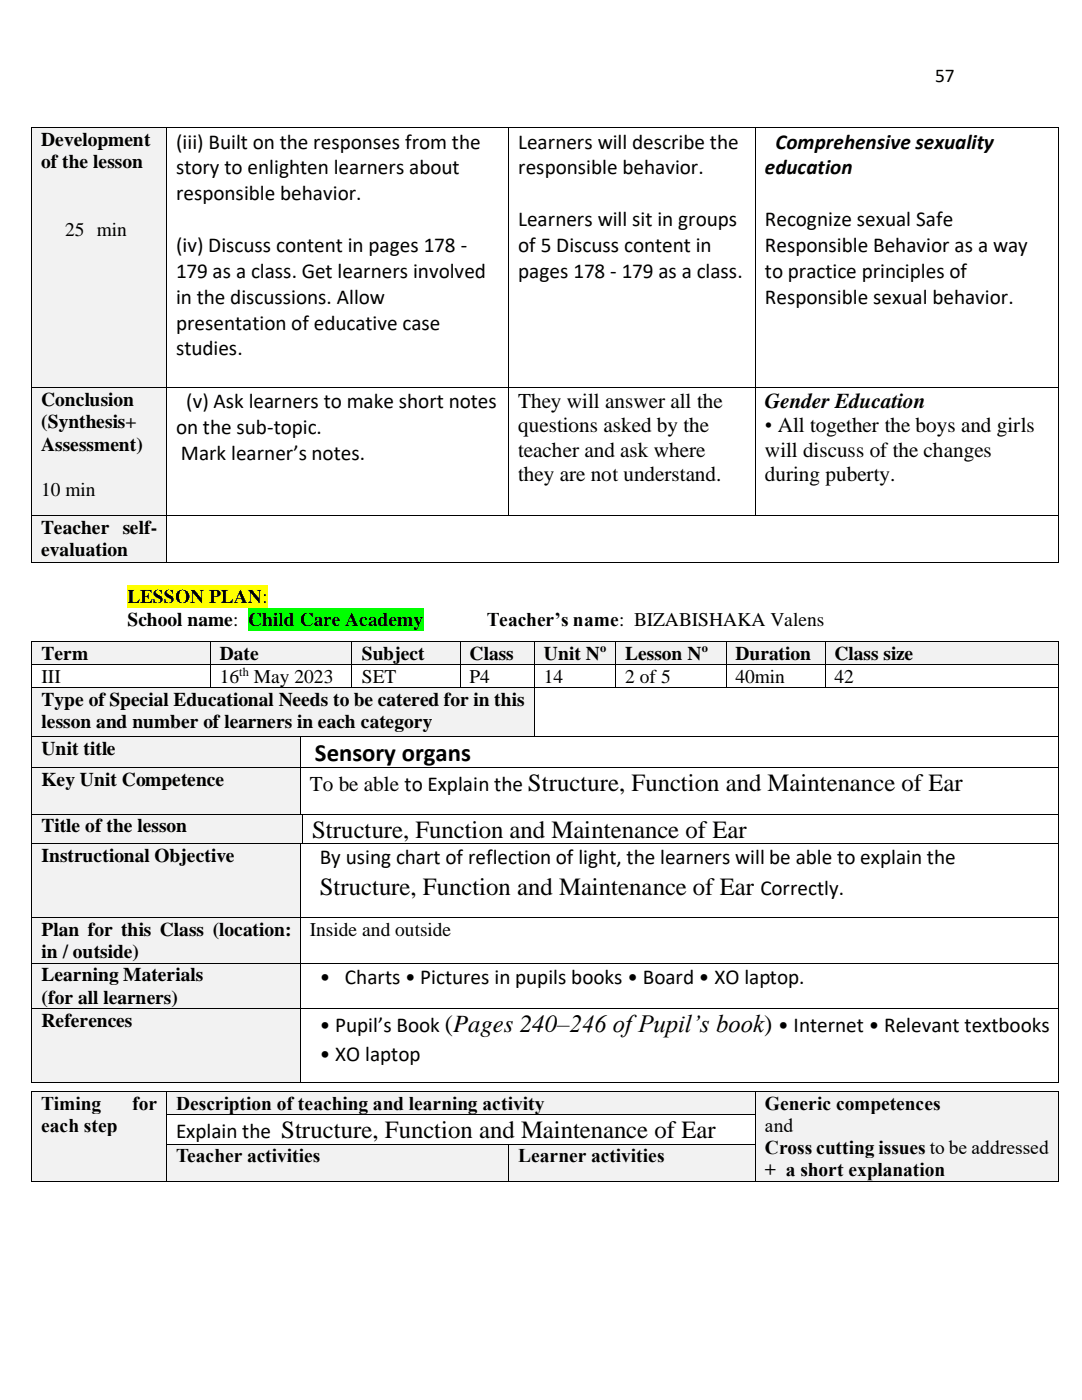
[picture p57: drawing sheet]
<svg xmlns="http://www.w3.org/2000/svg" width="216mm" height="279mm" viewBox="0 0 216 279" stroke-linecap="round" stroke-linejoin="round" font-family="sans-serif">
<defs><g id="words">
<g font-size="4.9">
<text x="62.8" y="151.8">Sensory organs</text>
<text x="105.4" y="157.9">Structure, Function and Maintenance of Ear</text>
<text x="62.3" y="167.2">Structure, Function and Maintenance of Ear</text>
<text x="63.8" y="178.6">Structure, Function and Maintenance of Ear</text>
<text x="88.8" y="206">(Pages 240–246 of Pupil’s book)</text>
<text x="56.1" y="227.1">Structure, Function and Maintenance of Ear</text>
</g>
<g font-size="4.2">
<text x="35.1" y="29.6">(iii) Built on the responses from the</text>
<text x="103.4" y="29.6">Learners will describe the</text>
<text x="154.8" y="29.6">Comprehensive sexuality</text>
<text x="35.1" y="34.8">story to enlighten learners about</text>
<text x="103.4" y="34.8">responsible behavior.</text>
<text x="152.6" y="34.8">education</text>
<text x="35.1" y="40">responsible behavior.</text>
<text x="103.4" y="45.1">Learners will sit in groups</text>
<text x="152.6" y="45.1">Recognize sexual Safe</text>
<text x="35.1" y="50.3">(iv) Discuss content in pages 178 -</text>
<text x="103.4" y="50.3">of 5 Discuss content in</text>
<text x="152.6" y="50.3">Responsible Behavior as a way</text>
<text x="35.1" y="55.5">179 as a class. Get learners involved</text>
<text x="103.4" y="55.5">pages 178 - 179 as a class.</text>
<text x="152.6" y="55.5">to practice principles of</text>
<text x="35.1" y="60.6">in the discussions. Allow</text>
<text x="35.1" y="65.8">presentation of educative case</text>
<text x="152.6" y="60.6">Responsible sexual behavior.</text>
<text x="35.1" y="70.9">studies.</text>
<text x="37.1" y="81.5">(v) Ask learners to make short notes</text>
<text x="103.4" y="81.4">They will answer all the</text>
<text x="152.6" y="81.4">Gender Education</text>
<text x="35.1" y="86.6">on the sub-topic.</text>
<text x="103.4" y="86.3">questions asked by the</text>
<text x="152.6" y="86.3">• All together the boys and girls</text>
<text x="36.1" y="91.8">Mark learner’s notes.</text>
<text x="103.4" y="91.1">teacher and ask where</text>
<text x="152.6" y="91.1">will discuss of the changes</text>
<text x="103.4" y="96.1">they are not understand.</text>
<text x="152.6" y="96.1">during puberty.</text>
<text x="61.9" y="157.9">To be able to Explain the</text>
<text x="63.8" y="172.5">By using chart of reflection of light, the learners will be able to explain the</text>
<text x="151.8" y="178.6">Correctly.</text>
<text x="63.8" y="196.3">• Charts • Pictures in pupils books • Board • XO laptop.</text>
<text x="63.8" y="206">• Pupil’s Book</text>
<text x="155.3" y="206">• Internet • Relevant textbooks</text>
<text x="63.8" y="211.6">• XO laptop</text>
<text x="35.1" y="227.1">Explain the</text>
</g>
<g font-size="3.9">
<text x="186.6" y="16.4">57</text>
<text x="8.2" y="29.2">Development</text>
<text x="8.2" y="33.6">of the lesson</text>
<text x="13" y="47">25 min</text>
<text x="8.2" y="81.1">Conclusion</text>
<text x="8.2" y="85.5">(Synthesis+</text>
<text x="8.2" y="90">Assessment)</text>
<text x="8.2" y="98.9">10 min</text>
<text x="8.2" y="106.5">Teacher self-</text>
<text x="8.2" y="110.9">evaluation</text>
<text x="25.4" y="120.4">LESSON PLAN:</text>
<text x="25.4" y="124.9">School name:</text>
<text x="49.5" y="124.9">Child Care Academy</text>
<text x="97.1" y="124.9">Teacher’s name: BIZABISHAKA Valens</text>
<text x="8.3" y="131.6">Term</text>
<text x="43.9" y="131.6">Date</text>
<text x="72.2" y="131.6">Subject</text>
<text x="93.7" y="131.6">Class</text>
<text x="108.5" y="131.6">Unit N</text>
<text x="124.8" y="131.6">Lesson N</text>
<text x="146.7" y="131.6">Duration</text>
<text x="166.5" y="131.6">Class size</text>
<text x="8.3" y="136.3">III</text>
<text x="43.9" y="136.3">16</text>
<text x="50.6" y="136.3">May 2023</text>
<text x="72.2" y="136.3">SET</text>
<text x="93.7" y="136.3">P4</text>
<text x="108.5" y="136.3">14</text>
<text x="124.8" y="136.3">2 of 5</text>
<text x="146.7" y="136.3">40min</text>
<text x="166.5" y="136.3">42</text>
<text x="8.3" y="140.9">Type of Special Educational Needs to be catered for in this</text>
<text x="8.3" y="145.4">lesson and number of learners in each category</text>
<text x="8.3" y="150.7">Unit title</text>
<text x="8.3" y="157">Key Unit Competence</text>
<text x="8.3" y="166.1">Title of the lesson</text>
<text x="8.3" y="172">Instructional Objective</text>
<text x="8.3" y="186.8">Plan for this Class (location:</text>
<text x="8.3" y="191.3">in / outside)</text>
<text x="61.9" y="186.8">Inside and outside</text>
<text x="8.3" y="195.9">Learning Materials</text>
<text x="8.3" y="200.3">(for all learners)</text>
<text x="8.3" y="204.9">References</text>
<text x="8.2" y="221.4">Timing</text>
<text x="26.4" y="221.4">for</text>
<text x="35.1" y="221.4">Description of teaching and learning activity</text>
<text x="152.6" y="221.4">Generic competences</text>
<text x="8.2" y="225.8">each step</text>
<text x="152.6" y="225.8">and</text>
<text x="35.1" y="231.9">Teacher activities</text>
<text x="103.4" y="231.9">Learner activities</text>
<text x="152.6" y="230.3">Cross cutting issues to be addressed</text>
<text x="152.6" y="234.8">+ a short explanation</text>
</g>
<g font-size="2.5">
<text x="119.7" y="130">o</text>
<text x="140" y="130">o</text>
<text x="47.7" y="134.9">th</text>
</g>
</g></defs>
<path d="M25.4 116.8h28v4.5h-28z" fill-rule="evenodd" fill="#ff0"/>
<path d="M49.5 121.3h35v4.5h-35z" fill-rule="evenodd" fill="#0f0"/>
<g fill="#f2f2f2">
<path d="M6.4 128.1h35.4v4.4h-35.4z" fill-rule="evenodd"/>
<path d="M8.3 128.1h31.8v4.4h-31.8z" fill-rule="evenodd"/>
<path d="M42 128.1h28.1v4.4h-28.1z" fill-rule="evenodd"/>
<path d="M43.9 128.1h24.4v4.4h-24.4z" fill-rule="evenodd"/>
<path d="M70.3 128.1h21.5v4.4h-21.5z" fill-rule="evenodd"/>
<path d="M72.2 128.1h17.7v4.4h-17.7z" fill-rule="evenodd"/>
<path d="M91.9 128.1h14.6v4.4h-14.6z" fill-rule="evenodd"/>
<path d="M93.7 128.1h11v4.4h-11z" fill-rule="evenodd"/>
<path d="M106.7 128.1h16v4.4h-16z" fill-rule="evenodd"/>
<path d="M108.5 128.1h12.5v4.4h-12.5z" fill-rule="evenodd"/>
<path d="M122.9 128.1h21.9v4.4h-21.9z" fill-rule="evenodd"/>
<path d="M124.8 128.1h18.1v4.4h-18.1z" fill-rule="evenodd"/>
<path d="M145 128.1h19.6v4.4h-19.6z" fill-rule="evenodd"/>
<path d="M146.7 128.1h16v4.4h-16z" fill-rule="evenodd"/>
<path d="M164.7 128.1h46.4v4.4h-46.4z" fill-rule="evenodd"/>
<path d="M166.5 128.1h42.9v4.4h-42.9z" fill-rule="evenodd"/>
</g>
<g fill="#000">
<path d="M6.3 127.9h.1v.2h-.1z" fill-rule="evenodd"/>
<path d="M6.3 127.9h.1v.2h-.1z" fill-rule="evenodd"/>
<path d="M6.3 132.5h.1v.2h-.1z" fill-rule="evenodd"/>
<path d="M41.8 127.9h.2v.2h-.2z" fill-rule="evenodd"/>
<path d="M41.8 132.5h.2v.2h-.2z" fill-rule="evenodd"/>
<path d="M70.1 127.9h.2v.2h-.2z" fill-rule="evenodd"/>
<path d="M70.1 132.5h.2v.2h-.2z" fill-rule="evenodd"/>
<path d="M91.8 127.9h.1v.2h-.1z" fill-rule="evenodd"/>
<path d="M91.8 132.5h.1v.2h-.1z" fill-rule="evenodd"/>
<path d="M106.5 127.9h.2v.2h-.2z" fill-rule="evenodd"/>
<path d="M106.5 132.5h.2v.2h-.2z" fill-rule="evenodd"/>
<path d="M122.7 127.9h.2v.2h-.2z" fill-rule="evenodd"/>
<path d="M122.7 132.5h.2v.2h-.2z" fill-rule="evenodd"/>
<path d="M144.8 127.9h.2v.2h-.2z" fill-rule="evenodd"/>
<path d="M144.8 132.5h.2v.2h-.2z" fill-rule="evenodd"/>
<path d="M164.6 127.9h.1v.2h-.1z" fill-rule="evenodd"/>
<path d="M164.6 132.5h.1v.2h-.1z" fill-rule="evenodd"/>
<path d="M211.1 127.9h.2v.2h-.2z" fill-rule="evenodd"/>
<path d="M211.1 127.9h.2v.2h-.2z" fill-rule="evenodd"/>
<path d="M211.1 132.5h.2v.2h-.2z" fill-rule="evenodd"/>
</g>
<g fill="none" stroke="#000" stroke-width=".2">
<path d="M6.3 128.1v4.4M6.3 132.7v4.5M6.4 128h35.4M6.4 132.6h35.4M41.9 128.1v4.4M41.9 132.7v4.5M42 128h28.1M42 132.6h28.1M70.2 128.1v4.4M70.2 132.7v4.5M70.3 128h21.5M70.3 132.6h21.5"/>
<path d="M91.8 128.1v4.4M91.8 132.7v4.5M91.9 128h14.6M91.9 132.6h14.6M106.6 128.1v4.4M106.6 132.7v4.5M106.7 128h16M106.7 132.6h16M122.8 128.1v4.4M122.8 132.7v4.5M122.9 128h21.9M122.9 132.6h21.9"/>
<path d="M144.9 128.1v4.4M144.9 132.7v4.5M145 128h19.6M145 132.6h19.6M164.6 128.1v4.4M164.6 132.7v4.5M164.7 128h46.4M164.7 132.6h46.4M211.2 128.1v4.4M211.2 132.7v4.5"/>
</g>
<g fill="#f2f2f2">
<path d="M6.4 137.4h100.1v9.6h-100.1z" fill-rule="evenodd"/>
<path d="M8.3 137.4h96.4v4.4h-96.4z" fill-rule="evenodd"/>
<path d="M8.3 141.8h96.4v4.5h-96.4z" fill-rule="evenodd"/>
</g>
<g fill="#000">
<path d="M6.3 137.2h.1v.2h-.1z" fill-rule="evenodd"/>
<path d="M41.8 137.2h.2v.2h-.2z" fill-rule="evenodd"/>
<path d="M70.1 137.2h.2v.2h-.2z" fill-rule="evenodd"/>
<path d="M91.8 137.2h.1v.2h-.1z" fill-rule="evenodd"/>
<path d="M106.5 137.2h.2v.2h-.2z" fill-rule="evenodd"/>
<path d="M122.7 137.2h.2v.2h-.2z" fill-rule="evenodd"/>
<path d="M144.8 137.2h.2v.2h-.2z" fill-rule="evenodd"/>
<path d="M164.6 137.2h.1v.2h-.1z" fill-rule="evenodd"/>
<path d="M211.1 137.2h.2v.2h-.2z" fill-rule="evenodd"/>
</g>
<path d="M6.3 137.4v9.6M6.4 137.3h35.4M42 137.3h28.1M70.3 137.3h21.5M91.9 137.3h14.6M106.6 137.4v9.6M106.7 137.3h16M122.9 137.3h21.9M145 137.3h19.6M164.7 137.3h46.4M211.2 137.4v9.6" fill="none" stroke="#000" stroke-width=".2"/>
<g fill="#f2f2f2">
<path d="M6.4 147.2h53.5v6h-53.5z" fill-rule="evenodd"/>
<path d="M8.3 147.2h49.8v4.4h-49.8z" fill-rule="evenodd"/>
</g>
<g fill="#000">
<path d="M6.3 147h.1v.2h-.1z" fill-rule="evenodd"/>
<path d="M59.9 147h.2v.2h-.2z" fill-rule="evenodd"/>
<path d="M106.5 147h.2v.2h-.2z" fill-rule="evenodd"/>
<path d="M211.1 147h.2v.2h-.2z" fill-rule="evenodd"/>
</g>
<path d="M6.3 147.2v6M6.4 147.1h53.5M60 147.2v6M60.1 147.1h46.4M106.7 147.1h104.4M211.2 147.2v6" fill="none" stroke="#000" stroke-width=".2"/>
<g fill="#f2f2f2">
<path d="M6.4 153.3h53.5v9.1h-53.5z" fill-rule="evenodd"/>
<path d="M8.3 153.3h49.8v4.5h-49.8z" fill-rule="evenodd"/>
</g>
<g fill="#000">
<path d="M6.3 153.2h.1v.1h-.1z" fill-rule="evenodd"/>
<path d="M59.9 153.2h.2v.1h-.2z" fill-rule="evenodd"/>
<path d="M211.1 153.2h.2v.1h-.2z" fill-rule="evenodd"/>
</g>
<path d="M6.3 153.3v9.1M6.4 153.2h53.5M60 153.3v9.1M60.1 153.2h151M211.2 153.3v9.1" fill="none" stroke="#000" stroke-width=".2"/>
<g fill="#f2f2f2">
<path d="M6.4 162.6h53.9v5.6h-53.9z" fill-rule="evenodd"/>
<path d="M8.3 162.6h50.1v4.4h-50.1z" fill-rule="evenodd"/>
</g>
<g fill="#000">
<path d="M6.3 162.4h.1v.2h-.1z" fill-rule="evenodd"/>
<path d="M59.9 162.4h.2v.2h-.2z" fill-rule="evenodd"/>
<path d="M60.1 162.4h.2v.2h-.2z" fill-rule="evenodd"/>
<path d="M60.3 162.4h.1v.2h-.1z" fill-rule="evenodd"/>
<path d="M211.1 162.4h.2v.2h-.2z" fill-rule="evenodd"/>
</g>
<path d="M6.3 162.6v5.6M6.4 162.5h53.5M60.4 162.6v5.6M60.4 162.5h150.7M211.2 162.6v5.6" fill="none" stroke="#000" stroke-width=".2"/>
<g fill="#f2f2f2">
<path d="M6.4 168.4h53.5v14.6h-53.5z" fill-rule="evenodd"/>
<path d="M8.3 168.4h49.8v4.5h-49.8z" fill-rule="evenodd"/>
</g>
<g fill="#000">
<path d="M6.3 168.2h.1v.2h-.1z" fill-rule="evenodd"/>
<path d="M59.9 168.2h.2v.2h-.2z" fill-rule="evenodd"/>
<path d="M60.1 168.2h.2v.2h-.2z" fill-rule="evenodd"/>
<path d="M60.3 168.2h.1v.2h-.1z" fill-rule="evenodd"/>
<path d="M211.1 168.2h.2v.2h-.2z" fill-rule="evenodd"/>
</g>
<path d="M6.3 168.4v14.6M6.4 168.3h53.5M60 168.4v14.6M60.4 168.3h150.7M211.2 168.4v14.6" fill="none" stroke="#000" stroke-width=".2"/>
<g fill="#f2f2f2">
<path d="M6.4 183.2h53.5v8.9h-53.5z" fill-rule="evenodd"/>
<path d="M8.3 183.2h49.8v4.4h-49.8z" fill-rule="evenodd"/>
<path d="M8.3 187.6h49.8v4.5h-49.8z" fill-rule="evenodd"/>
</g>
<g fill="#000">
<path d="M6.3 183h.1v.2h-.1z" fill-rule="evenodd"/>
<path d="M59.9 183h.2v.2h-.2z" fill-rule="evenodd"/>
<path d="M211.1 183h.2v.2h-.2z" fill-rule="evenodd"/>
</g>
<path d="M6.3 183.2v8.9M6.4 183.1h53.5M60 183.2v8.9M60.1 183.1h151M211.2 183.2v8.9" fill="none" stroke="#000" stroke-width=".2"/>
<g fill="#f2f2f2">
<path d="M6.4 192.3h53.5v8.9h-53.5z" fill-rule="evenodd"/>
<path d="M8.3 192.3h49.8v4.4h-49.8z" fill-rule="evenodd"/>
<path d="M8.3 196.7h49.8v4.5h-49.8z" fill-rule="evenodd"/>
</g>
<g fill="#000">
<path d="M6.3 192.1h.1v.2h-.1z" fill-rule="evenodd"/>
<path d="M59.9 192.1h.2v.2h-.2z" fill-rule="evenodd"/>
<path d="M211.1 192.1h.2v.2h-.2z" fill-rule="evenodd"/>
</g>
<path d="M6.3 192.3v8.9M6.4 192.2h53.5M60 192.3v8.9M60.1 192.2h151M211.2 192.3v8.9" fill="none" stroke="#000" stroke-width=".2"/>
<g fill="#f2f2f2">
<path d="M6.4 201.4h53.5v14.6h-53.5z" fill-rule="evenodd"/>
<path d="M8.3 201.4h49.8v4.4h-49.8z" fill-rule="evenodd"/>
</g>
<g fill="#000">
<path d="M6.3 201.2h.1v.2h-.1z" fill-rule="evenodd"/>
<path d="M6.3 216h.1v.1h-.1z" fill-rule="evenodd"/>
<path d="M6.3 216h.1v.1h-.1z" fill-rule="evenodd"/>
<path d="M59.9 201.2h.2v.2h-.2z" fill-rule="evenodd"/>
<path d="M59.9 216h.2v.1h-.2z" fill-rule="evenodd"/>
<path d="M211.1 201.2h.2v.2h-.2z" fill-rule="evenodd"/>
<path d="M211.1 216h.2v.1h-.2z" fill-rule="evenodd"/>
<path d="M211.1 216h.2v.1h-.2z" fill-rule="evenodd"/>
</g>
<path d="M6.3 201.4v14.6M6.4 201.3h53.5M6.4 216.1h53.5M60 201.4v14.6M60.1 201.3h151M60.1 216.1h151M211.2 201.4v14.6" fill="none" stroke="#000" stroke-width=".2"/>
<g fill="#f2f2f2">
<path d="M6.4 25.6h26.8v51.7h-26.8z" fill-rule="evenodd"/>
<path d="M8.2 25.6h23.1v4.5h-23.1z" fill-rule="evenodd"/>
<path d="M8.2 30.1h23.1v4.4h-23.1z" fill-rule="evenodd"/>
<path d="M8.2 34.5h23.1v4.5h-23.1z" fill-rule="evenodd"/>
<path d="M8.2 39h23.1v4.4h-23.1z" fill-rule="evenodd"/>
<path d="M8.2 43.4h23.1v4.5h-23.1z" fill-rule="evenodd"/>
</g>
<g fill="#000">
<path d="M6.3 25.4h.1v.2h-.1z" fill-rule="evenodd"/>
<path d="M6.3 25.4h.1v.2h-.1z" fill-rule="evenodd"/>
<path d="M33.2 25.4h.2v.2h-.2z" fill-rule="evenodd"/>
<path d="M101.5 25.4h.1v.2h-.1z" fill-rule="evenodd"/>
<path d="M150.7 25.4h.2v.2h-.2z" fill-rule="evenodd"/>
<path d="M211 25.4h.2v.2h-.2z" fill-rule="evenodd"/>
<path d="M211 25.4h.2v.2h-.2z" fill-rule="evenodd"/>
</g>
<path d="M6.3 25.6v51.7M6.4 25.5h26.8M33.3 25.6v51.7M33.4 25.5h68.1M101.6 25.6v51.7M101.6 25.5h49.1M150.8 25.6v51.7M150.9 25.5h60.1M211.1 25.6v51.7" fill="none" stroke="#000" stroke-width=".2"/>
<g fill="#f2f2f2">
<path d="M6.4 77.5h26.8v25.2h-26.8z" fill-rule="evenodd"/>
<path d="M8.2 77.5h23.1v4.5h-23.1z" fill-rule="evenodd"/>
<path d="M8.2 82h23.1v4.4h-23.1z" fill-rule="evenodd"/>
<path d="M8.2 86.4h23.1v4.5h-23.1z" fill-rule="evenodd"/>
<path d="M8.2 90.9h23.1v4.4h-23.1z" fill-rule="evenodd"/>
<path d="M8.2 95.3h23.1v4.5h-23.1z" fill-rule="evenodd"/>
</g>
<g fill="#000">
<path d="M6.3 77.3h.1v.2h-.1z" fill-rule="evenodd"/>
<path d="M33.2 77.3h.2v.2h-.2z" fill-rule="evenodd"/>
<path d="M101.5 77.3h.1v.2h-.1z" fill-rule="evenodd"/>
<path d="M150.7 77.3h.2v.2h-.2z" fill-rule="evenodd"/>
<path d="M211 77.3h.2v.2h-.2z" fill-rule="evenodd"/>
</g>
<path d="M6.3 77.5v25.2M6.4 77.4h26.8M33.3 77.5v25.2M33.4 77.4h68.1M101.6 77.5v25.2M101.6 77.4h49.1M150.8 77.5v25.2M150.9 77.4h60.1M211.1 77.5v25.2" fill="none" stroke="#000" stroke-width=".2"/>
<g fill="#f2f2f2">
<path d="M6.4 102.9h26.8v9.3h-26.8z" fill-rule="evenodd"/>
<path d="M8.2 102.9h23.1v4.5h-23.1z" fill-rule="evenodd"/>
<path d="M8.2 107.4h23.1v4.4h-23.1z" fill-rule="evenodd"/>
</g>
<g fill="#000">
<path d="M6.3 102.7h.1v.2h-.1z" fill-rule="evenodd"/>
<path d="M6.3 112.2h.1v.2h-.1z" fill-rule="evenodd"/>
<path d="M6.3 112.2h.1v.2h-.1z" fill-rule="evenodd"/>
<path d="M33.2 102.7h.2v.2h-.2z" fill-rule="evenodd"/>
<path d="M33.2 112.2h.2v.2h-.2z" fill-rule="evenodd"/>
<path d="M101.5 102.7h.1v.2h-.1z" fill-rule="evenodd"/>
<path d="M150.7 102.7h.2v.2h-.2z" fill-rule="evenodd"/>
<path d="M211 102.7h.2v.2h-.2z" fill-rule="evenodd"/>
<path d="M211 112.2h.2v.2h-.2z" fill-rule="evenodd"/>
<path d="M211 112.2h.2v.2h-.2z" fill-rule="evenodd"/>
</g>
<path d="M6.3 102.9v9.3M6.4 102.8h26.8M6.4 112.3h26.8M33.3 102.9v9.3M33.4 102.8h68.1M33.4 112.3h177.6M101.6 102.8h49.1M150.9 102.8h60.1M211.1 102.9v9.3" fill="none" stroke="#000" stroke-width=".2"/>
<g fill="#f2f2f2">
<path d="M6.4 217.8h26.8v17.8h-26.8z" fill-rule="evenodd"/>
<path d="M8.2 217.8h23.1v4.5h-23.1z" fill-rule="evenodd"/>
<path d="M8.2 222.3h23.1v4.4h-23.1z" fill-rule="evenodd"/>
<path d="M8.2 226.7h23.1v4.5h-23.1z" fill-rule="evenodd"/>
<path d="M8.2 231.2h23.1v4.4h-23.1z" fill-rule="evenodd"/>
<path d="M33.4 217.8h117.3v4.5h-117.3z" fill-rule="evenodd"/>
<path d="M35.1 217.8h113.7v4.5h-113.7z" fill-rule="evenodd"/>
<path d="M150.9 217.8h60.1v17.8h-60.1z" fill-rule="evenodd"/>
<path d="M152.6 217.8h56.6v4.5h-56.6z" fill-rule="evenodd"/>
<path d="M152.6 222.3h56.6v4.4h-56.6z" fill-rule="evenodd"/>
<path d="M152.6 226.7h56.6v4.5h-56.6z" fill-rule="evenodd"/>
<path d="M152.6 231.2h56.6v4.4h-56.6z" fill-rule="evenodd"/>
</g>
<g fill="#000">
<path d="M6.3 217.6h.1v.2h-.1z" fill-rule="evenodd"/>
<path d="M6.3 217.6h.1v.2h-.1z" fill-rule="evenodd"/>
<path d="M33.2 217.6h.2v.2h-.2z" fill-rule="evenodd"/>
<path d="M150.7 217.6h.2v.2h-.2z" fill-rule="evenodd"/>
<path d="M211 217.6h.2v.2h-.2z" fill-rule="evenodd"/>
<path d="M211 217.6h.2v.2h-.2z" fill-rule="evenodd"/>
<path d="M6.3 222.3h.1v.2h-.1z" fill-rule="evenodd"/>
<path d="M33.2 222.3h.2v.2h-.2z" fill-rule="evenodd"/>
<path d="M150.7 222.3h.2v.2h-.2z" fill-rule="evenodd"/>
<path d="M211 222.3h.2v.2h-.2z" fill-rule="evenodd"/>
</g>
<path d="M6.3 217.8v4.5M6.4 217.7h26.8M33.3 217.8v4.5M33.4 217.7h117.3M150.8 217.8v4.5M150.9 217.7h60.1M211.1 217.8v4.5M6.3 222.5v5.7M33.3 222.5v5.7M33.4 222.4h117.3M150.8 222.5v5.7M211.1 222.5v5.7" fill="none" stroke="#000" stroke-width=".2"/>
<g fill="#f2f2f2">
<path d="M33.4 228.4h68.1v7.2h-68.1z" fill-rule="evenodd"/>
<path d="M35.1 228.4h64.5v4.4h-64.5z" fill-rule="evenodd"/>
<path d="M101.6 228.4h49.1v7.2h-49.1z" fill-rule="evenodd"/>
<path d="M103.4 228.4h45.4v4.4h-45.4z" fill-rule="evenodd"/>
</g>
<g fill="#000">
<path d="M6.3 228.2h.1v.2h-.1z" fill-rule="evenodd"/>
<path d="M6.3 235.6h.1v.2h-.1z" fill-rule="evenodd"/>
<path d="M6.3 235.6h.1v.2h-.1z" fill-rule="evenodd"/>
<path d="M33.2 228.2h.2v.2h-.2z" fill-rule="evenodd"/>
<path d="M33.2 235.6h.2v.2h-.2z" fill-rule="evenodd"/>
<path d="M101.5 228.2h.1v.2h-.1z" fill-rule="evenodd"/>
<path d="M101.5 235.6h.1v.2h-.1z" fill-rule="evenodd"/>
<path d="M150.7 228.2h.2v.2h-.2z" fill-rule="evenodd"/>
<path d="M150.7 235.6h.2v.2h-.2z" fill-rule="evenodd"/>
<path d="M211 228.2h.2v.2h-.2z" fill-rule="evenodd"/>
<path d="M211 235.6h.2v.2h-.2z" fill-rule="evenodd"/>
<path d="M211 235.6h.2v.2h-.2z" fill-rule="evenodd"/>
</g>
<path d="M6.3 228.4v7.2M6.4 235.7h26.8M33.3 228.4v7.2M33.4 228.3h68.1M33.4 235.7h68.1M101.6 228.4v7.2M101.6 228.3h49.1M101.6 235.7h49.1M150.8 228.4v7.2M150.9 235.7h60.1M211.1 228.4v7.2" fill="none" stroke="#000" stroke-width=".2"/>
<use href="#words"/>
</svg>
